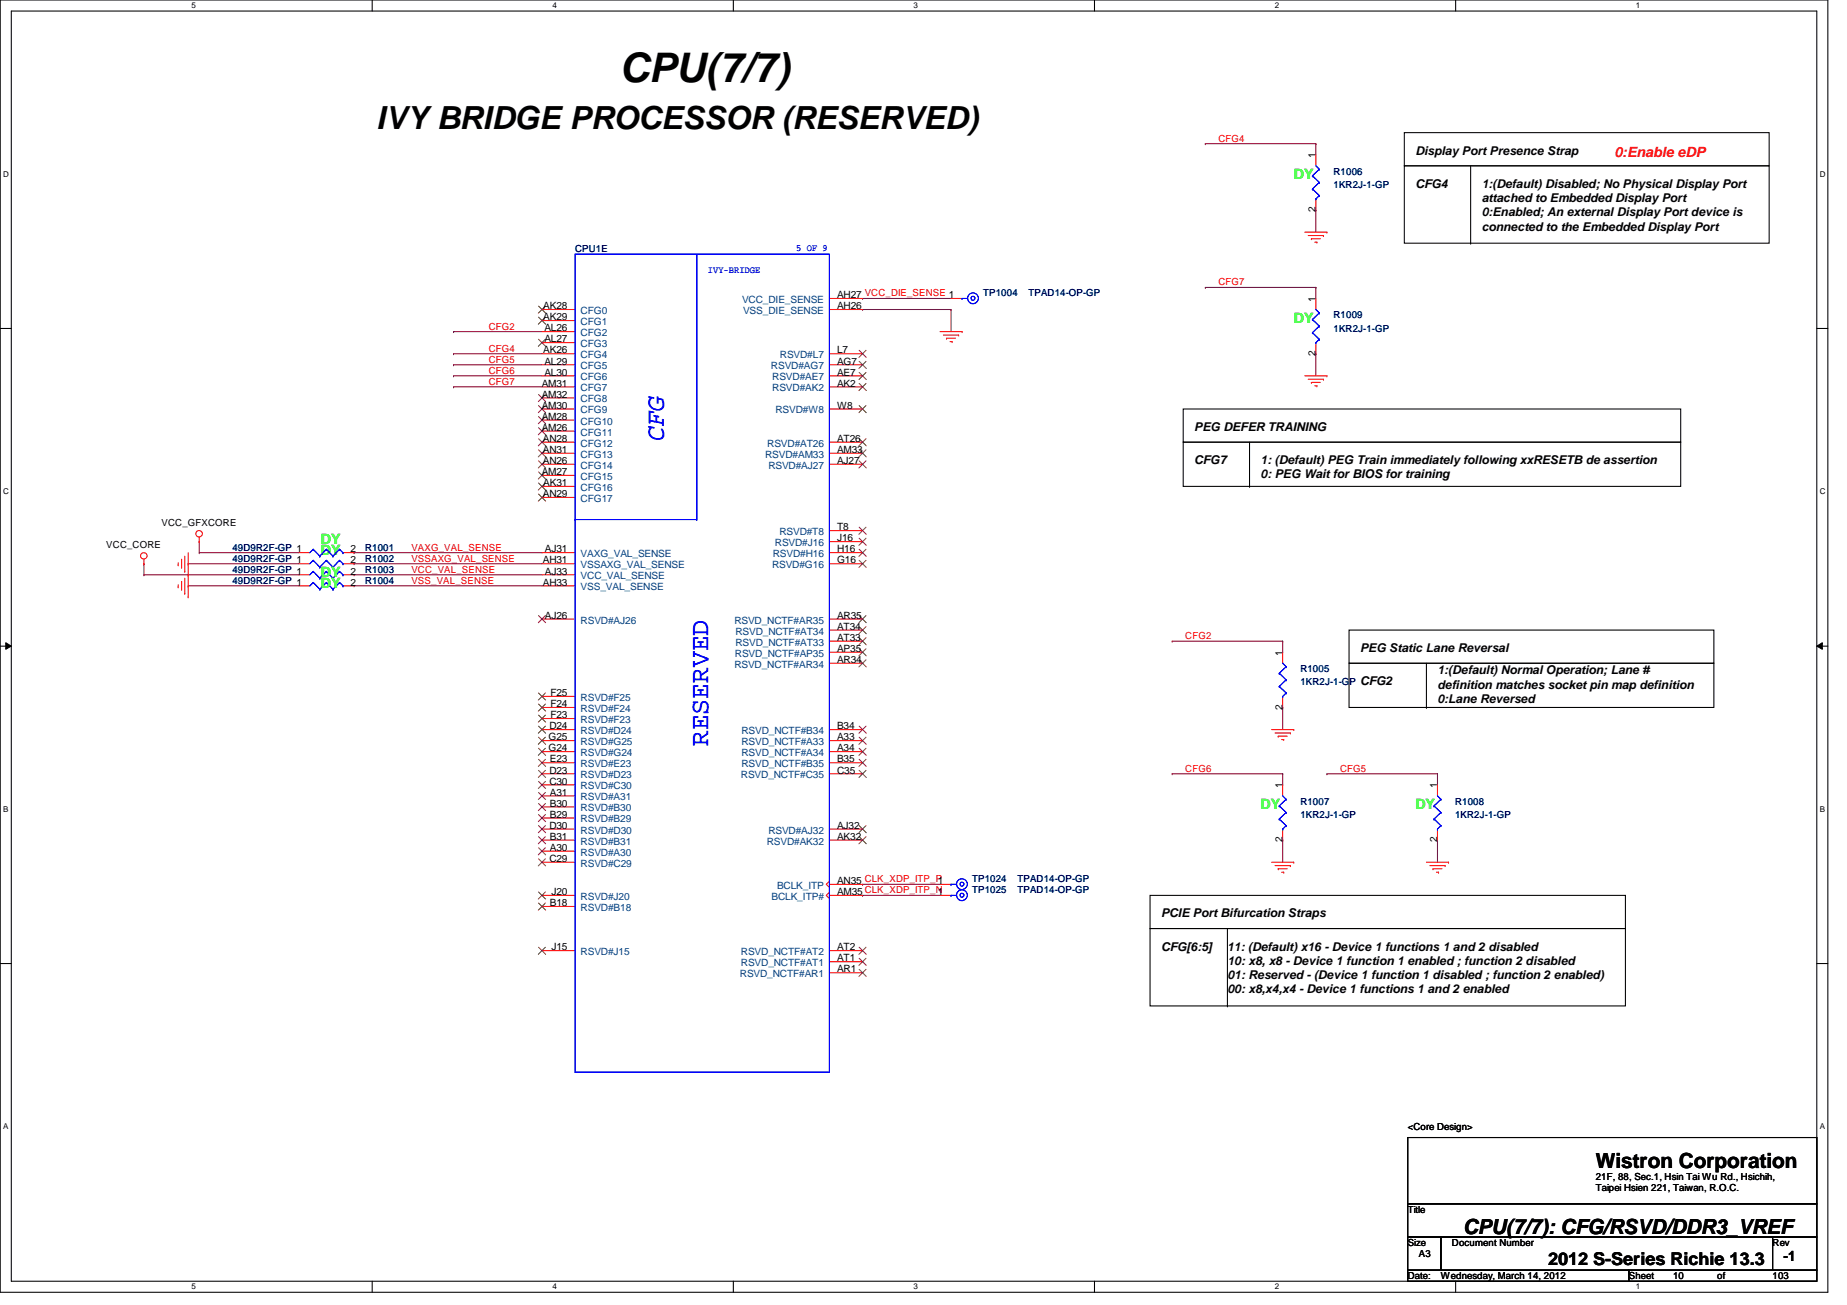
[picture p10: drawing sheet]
<svg xmlns="http://www.w3.org/2000/svg" width="297mm" height="210mm" viewBox="0 0 297 210" stroke-linecap="round" stroke-linejoin="round" font-family="sans-serif">
<defs><g id="words">
<text font-size="6.6" x="99.6" y="13.2">CPU(7/7)</text>
<text font-size="5.1" x="60.5" y="20.7">IVY BRIDGE PROCESSOR (RESERVED)</text>
<g font-size="4.2" fill="#00f">
<text x="106.8" y="71" transform="rotate(-90 106.8 71)">CFG</text>
<text x="113.9" y="120" transform="rotate(-90 113.9 120)">RESERVED</text>
</g>
<g font-size="3.3">
<text x="256.6" y="187.9">Wistron Corporation</text>
<text x="235.3" y="198.5">CPU(7/7): CFG/RSVD/DDR3_VREF</text>
</g>
<text font-size="2.8" x="249" y="203.5">2012 S-Series Richie 13.3</text>
<g font-size="2.3" fill="#0f0">
<text x="208.1" y="28.8">DY</text>
<text x="208.1" y="51.9">DY</text>
<text x="51.6" y="89.2">DY</text>
<text x="51.6" y="87.5">DY</text>
<text x="51.6" y="92.8">DY</text>
<text x="51.6" y="94.6">DY</text>
<text x="202.7" y="130.1">DY</text>
<text x="227.6" y="130.1">DY</text>
</g>
<text font-size="2.3" fill="#f00" x="259.6" y="25.2">0:Enable eDP</text>
<text font-size="2.3" x="286.8" y="202.9">-1</text>
<g font-size="1.9">
<text x="227.6" y="24.9">Display Port Presence Strap</text>
<text x="227.6" y="30.2">CFG4</text>
<text x="238.3" y="30.2">1:(Default) Disabled; No Physical Display Port</text>
<text x="238.3" y="32.5">attached to Embedded Display Port</text>
<text x="238.3" y="34.8">0:Enabled; An external Display Port device is</text>
<text x="238.3" y="37.1">connected to the Embedded Display Port</text>
<text x="192.1" y="69.3">PEG DEFER TRAINING</text>
<text x="192.1" y="74.7">CFG7</text>
<text x="202.7" y="74.7">1: (Default) PEG Train immediately following xxRESETB de assertion</text>
<text x="202.7" y="77">0: PEG Wait for BIOS for training</text>
<text x="218.7" y="104.9">PEG Static Lane Reversal</text>
<text x="218.7" y="110.2">CFG2</text>
<text x="231.2" y="108.5">1:(Default) Normal Operation; Lane #</text>
<text x="231.2" y="110.7">definition matches socket pin map definition</text>
<text x="231.2" y="113">0:Lane Reversed</text>
<text x="186.7" y="147.6">PCIE Port Bifurcation Straps</text>
<text x="186.7" y="152.9">CFG[6:5]</text>
<text x="197.3" y="152.9">11: (Default) x16 - Device 1 functions 1 and 2 disabled</text>
<text x="197.4" y="155.2">10: x8, x8 - Device 1 function 1 enabled ; function 2 disabled</text>
<text x="197.4" y="157.5">01: Reserved - (Device 1 function 1 disabled ; function 2 enabled)</text>
<text x="197.4" y="159.8">00: x8,x4,x4 - Device 1 functions 1 and 2 enabled</text>
</g>
<g font-size="1.6" fill="#f00">
<text x="196" y="22.8">CFG4</text>
<text x="196" y="45.9">CFG7</text>
<text x="78.6" y="53">CFG2</text>
<text x="78.6" y="56.6">CFG4</text>
<text x="78.6" y="58.3">CFG5</text>
<text x="78.6" y="60.1">CFG6</text>
<text x="78.6" y="61.9">CFG7</text>
<text x="66.2" y="88.6">VAXG_VAL_SENSE</text>
<text x="66.2" y="92.1">VCC_VAL_SENSE</text>
<text x="66.2" y="93.9">VSS_VAL_SENSE</text>
<text x="66.2" y="90.3">VSSAXG_VAL_SENSE</text>
<text x="190.6" y="102.8">CFG2</text>
<text x="190.6" y="124.1">CFG6</text>
<text x="215.5" y="124.1">CFG5</text>
</g>
<g font-size="1.6">
<text x="211.6" y="25.4" transform="rotate(-90 211.6 25.4)">1</text>
<text x="211.6" y="34.1" transform="rotate(-90 211.6 34.1)">2</text>
<text x="134.6" y="48">AH27 VCC_DIE_SENSE 1</text>
<text x="87.4" y="49.7">AK28</text>
<text x="87.4" y="51.5">AK29</text>
<text x="87.5" y="53.3">AL26</text>
<text x="134.6" y="49.7">AH26</text>
<text x="211.6" y="48.6" transform="rotate(-90 211.6 48.6)">1</text>
<text x="87.4" y="56.9">AK26</text>
<text x="87.5" y="55.1">AL27</text>
<text x="87.5" y="58.6">AL29</text>
<text x="134.6" y="58.6">AG7</text>
<text x="134.6" y="56.9">L7</text>
<text x="211.6" y="57.2" transform="rotate(-90 211.6 57.2)">2</text>
<text x="87.1" y="62.2">AM31</text>
<text x="87.1" y="64">AM32</text>
<text x="87.1" y="65.7">AM30</text>
<text x="87.5" y="60.4">AL30</text>
<text x="134.6" y="65.7">W8</text>
<text x="134.6" y="62.2">AK2</text>
<text x="134.6" y="60.4">AE7</text>
<text x="87.1" y="67.5">AM28</text>
<text x="87.1" y="69.3">AM26</text>
<text x="87.3" y="71.1">AN28</text>
<text x="134.6" y="71.1">AT26</text>
<text x="87.1" y="76.4">AM27</text>
<text x="87.3" y="72.9">AN31</text>
<text x="87.3" y="74.6">AN26</text>
<text x="134.6" y="72.9">AM33</text>
<text x="134.6" y="74.6">AJ27</text>
<text x="87.3" y="80">AN29</text>
<text x="87.4" y="78.2">AK31</text>
<text x="17.1" y="88.2">VCC_CORE</text>
<text x="26" y="84.7">VCC_GFXCORE</text>
<text x="56.4" y="88.9">2</text>
<text x="87.6" y="88.9">AJ31</text>
<text x="134.6" y="87.1">J16</text>
<text x="134.6" y="88.9">H16</text>
<text x="134.6" y="85.3">T8</text>
<text x="56.4" y="90.6">2</text>
<text x="56.4" y="92.4">2</text>
<text x="56.4" y="94.2">2</text>
<text x="87.3" y="90.6">AH31</text>
<text x="87.3" y="94.2">AH33</text>
<text x="87.6" y="92.4">AJ33</text>
<text x="134.6" y="90.6">G16</text>
<text x="87.6" y="99.5">AJ26</text>
<text x="134.6" y="101.3">AT34</text>
<text x="134.6" y="99.5">AR35</text>
<text x="134.6" y="103.1">AT33</text>
<text x="134.6" y="106.6">AR34</text>
<text x="134.6" y="104.9">AP35</text>
<text x="206.2" y="105.5" transform="rotate(-90 206.2 105.5)">1</text>
<text x="88.5" y="112">F25</text>
<text x="88.5" y="113.7">F24</text>
<text x="88.2" y="119.1">G25</text>
<text x="88.3" y="117.3">D24</text>
<text x="88.5" y="115.5">F23</text>
<text x="134.6" y="117.3">B34</text>
<text x="134.6" y="119.1">A33</text>
<text x="206.2" y="114.1" transform="rotate(-90 206.2 114.1)">2</text>
<text x="88.2" y="120.9">G24</text>
<text x="88.3" y="124.4">D23</text>
<text x="88.4" y="122.6">E23</text>
<text x="134.6" y="120.9">A34</text>
<text x="134.6" y="122.6">B35</text>
<text x="134.6" y="124.4">C35</text>
<text x="88.3" y="126.2">C30</text>
<text x="88.4" y="128">A31</text>
<text x="88.4" y="129.8">B30</text>
<text x="88.4" y="131.5">B29</text>
<text x="206.2" y="126.8" transform="rotate(-90 206.2 126.8)">1</text>
<text x="231.1" y="126.8" transform="rotate(-90 231.1 126.8)">1</text>
<text x="88.3" y="133.3">D30</text>
<text x="88.4" y="136.9">A30</text>
<text x="88.4" y="135.1">B31</text>
<text x="134.6" y="133.3">AJ32</text>
<text x="134.6" y="135.1">AK32</text>
<text x="206.2" y="135.5" transform="rotate(-90 206.2 135.5)">2</text>
<text x="231.1" y="135.5" transform="rotate(-90 231.1 135.5)">2</text>
<text x="88.3" y="138.6">C29</text>
<text x="88.7" y="144">J20</text>
<text x="134.6" y="142.2">AN35 CLK_XDP_ITP_P1</text>
<text x="134.6" y="144">AM35 CLK_XDP_ITP_N</text>
<text x="150.8" y="144">1</text>
<text x="88.4" y="145.8">B18</text>
<text x="88.7" y="152.9">J15</text>
<text x="134.6" y="152.9">AT2</text>
<text x="134.6" y="154.6">AT1</text>
<text x="134.6" y="156.4">AR1</text>
<text x="226.4" y="181.7">&lt;Core Design&gt;</text>
<text x="256.6" y="189.7">21F, 88, Sec.1, Hsin Tai Wu Rd., Hsichih,</text>
<text x="256.6" y="191.6">Taipei Hsien 221, Taiwan, R.O.C.</text>
<text x="226.4" y="195.1">Title</text>
<text x="226.4" y="200.4">Size</text>
<text x="228.2" y="202.2">A3</text>
<text x="233.5" y="200.4">Document Number</text>
<text x="285.1" y="200.4">Rev</text>
<text x="226.4" y="205.7">Date:</text>
<text x="231.7" y="205.7">Wednesday, March 14, 2012</text>
<text x="262" y="205.7">Sheet</text>
<text x="269.1" y="205.7">10</text>
<text x="276.2" y="205.7">of</text>
<text x="285.1" y="205.7">103</text>
</g>
<g font-size="1.6" fill="#000080">
<text x="214.5" y="28.1">R1006</text>
<text x="214.5" y="30.2">1KR2J-1-GP</text>
<text x="92.5" y="40.6">CPU1E</text>
<text x="158.1" y="47.7">TP1004</text>
<text x="165.4" y="47.7">TPAD14-OP-GP</text>
<text x="214.5" y="51.2">R1009</text>
<text x="214.5" y="53.3">1KR2J-1-GP</text>
<text x="37.4" y="88.6">49D9R2F-GP 1</text>
<text x="58.7" y="88.6">R1001</text>
<text x="37.4" y="90.3">49D9R2F-GP 1</text>
<text x="37.4" y="92.1">49D9R2F-GP 1</text>
<text x="37.4" y="93.9">49D9R2F-GP 1</text>
<text x="58.7" y="90.3">R1002</text>
<text x="58.7" y="92.1">R1003</text>
<text x="58.7" y="93.9">R1004</text>
<text x="209.1" y="108.1">R1005</text>
<text x="209.1" y="110.2">1KR2J-1-GP</text>
<text x="209.1" y="129.5">R1007</text>
<text x="209.1" y="131.6">1KR2J-1-GP</text>
<text x="234" y="129.5">R1008</text>
<text x="234" y="131.6">1KR2J-1-GP</text>
<text x="156.3" y="141.9">TP1024</text>
<text x="156.3" y="143.7">TP1025</text>
<text x="163.6" y="141.9">TPAD14-OP-GP</text>
<text x="163.6" y="143.7">TPAD14-OP-GP</text>
</g>
<g font-size="1.6" fill="#00f">
<text x="128.1" y="40.3">5 OF 9</text>
<text x="113.8" y="43.9">IVY-BRIDGE</text>
</g>
<g font-size="1.6" fill="#004080">
<text x="93.4" y="50.5">CFG0</text>
<text x="93.4" y="52.3">CFG1</text>
<text x="119.3" y="48.7">VCC_DIE_SENSE</text>
<text x="119.5" y="50.5">VSS_DIE_SENSE</text>
<text x="93.4" y="54.1">CFG2</text>
<text x="93.4" y="55.8">CFG3</text>
<text x="93.4" y="57.6">CFG4</text>
<text x="93.4" y="59.4">CFG5</text>
<text x="124" y="59.4">RSVD#AG7</text>
<text x="125.4" y="57.6">RSVD#L7</text>
<text x="93.4" y="61.2">CFG6</text>
<text x="93.4" y="62.9">CFG7</text>
<text x="93.4" y="64.7">CFG8</text>
<text x="124.2" y="62.9">RSVD#AK2</text>
<text x="124.2" y="61.2">RSVD#AE7</text>
<text x="93.4" y="66.5">CFG9</text>
<text x="93.4" y="68.3">CFG10</text>
<text x="93.4" y="70.1">CFG11</text>
<text x="93.4" y="71.8">CFG12</text>
<text x="123.4" y="71.8">RSVD#AT26</text>
<text x="124.7" y="66.5">RSVD#W8</text>
<text x="93.4" y="73.6">CFG13</text>
<text x="93.4" y="75.4">CFG14</text>
<text x="93.4" y="77.2">CFG15</text>
<text x="123.1" y="73.6">RSVD#AM33</text>
<text x="123.6" y="75.4">RSVD#AJ27</text>
<text x="93.4" y="79">CFG16</text>
<text x="93.4" y="80.7">CFG17</text>
<text x="93.4" y="89.6">VAXG_VAL_SENSE</text>
<text x="124.3" y="89.6">RSVD#H16</text>
<text x="124.6" y="87.8">RSVD#J16</text>
<text x="125.3" y="86.1">RSVD#T8</text>
<text x="93.4" y="91.4">VSSAXG_VAL_SENSE</text>
<text x="93.4" y="93.2">VCC_VAL_SENSE</text>
<text x="93.4" y="95">VSS_VAL_SENSE</text>
<text x="124.2" y="91.4">RSVD#G16</text>
<text x="93.4" y="100.3">RSVD#AJ26</text>
<text x="118.1" y="100.3">RSVD_NCTF#AR35</text>
<text x="118.1" y="107.4">RSVD_NCTF#AR34</text>
<text x="118.2" y="105.6">RSVD_NCTF#AP35</text>
<text x="118.3" y="102.1">RSVD_NCTF#AT34</text>
<text x="118.3" y="103.8">RSVD_NCTF#AT33</text>
<text x="93.4" y="112.7">RSVD#F25</text>
<text x="93.4" y="114.5">RSVD#F24</text>
<text x="93.4" y="118.1">RSVD#D24</text>
<text x="93.4" y="119.8">RSVD#G25</text>
<text x="93.4" y="116.3">RSVD#F23</text>
<text x="119.2" y="118.1">RSVD_NCTF#B34</text>
<text x="119.2" y="119.8">RSVD_NCTF#A33</text>
<text x="93.4" y="125.2">RSVD#D23</text>
<text x="93.4" y="121.6">RSVD#G24</text>
<text x="93.4" y="123.4">RSVD#E23</text>
<text x="119.2" y="125.2">RSVD_NCTF#C35</text>
<text x="119.2" y="121.6">RSVD_NCTF#A34</text>
<text x="119.2" y="123.4">RSVD_NCTF#B35</text>
<text x="93.4" y="127">RSVD#C30</text>
<text x="93.4" y="128.7">RSVD#A31</text>
<text x="93.4" y="130.5">RSVD#B30</text>
<text x="93.4" y="134.1">RSVD#D30</text>
<text x="93.4" y="132.3">RSVD#B29</text>
<text x="93.4" y="137.6">RSVD#A30</text>
<text x="93.4" y="135.8">RSVD#B31</text>
<text x="123.3" y="135.8">RSVD#AK32</text>
<text x="123.6" y="134.1">RSVD#AJ32</text>
<text x="93.4" y="139.4">RSVD#C29</text>
<text x="125" y="143">BCLK_ITP</text>
<text x="93.4" y="144.7">RSVD#J20</text>
<text x="93.4" y="146.5">RSVD#B18</text>
<text x="124.1" y="144.7">BCLK_ITP#</text>
<text x="93.4" y="153.6">RSVD#J15</text>
<text x="119.2" y="153.6">RSVD_NCTF#AT2</text>
<text x="119.2" y="155.4">RSVD_NCTF#AT1</text>
<text x="119" y="157.2">RSVD_NCTF#AR1</text>
</g>
<g font-size="1.3">
<text x="30.8" y="1.3">5</text>
<text x="88.9" y="1.3">4</text>
<text x="146.9" y="1.3">3</text>
<text x="205" y="1.3">2</text>
<text x="263.1" y="1.3">1</text>
<text x=".5" y="28.4">D</text>
<text x="292.6" y="28.4">D</text>
<text x=".5" y="79.5">C</text>
<text x="292.6" y="79.5">C</text>
<text x=".5" y="130.6">B</text>
<text x="292.6" y="130.6">B</text>
<text x=".5" y="181.7">A</text>
<text x="292.6" y="181.7">A</text>
<text x="30.8" y="207.4">5</text>
<text x="88.9" y="207.4">4</text>
<text x="146.9" y="207.4">3</text>
<text x="205" y="207.4">2</text>
<text x="263.1" y="207.4">1</text>
</g>
</g></defs>
<path d="M0 0h294v207.9h-294zM1.8 1.8h290.4v204.3h-290.4z" fill="none" stroke="#000" stroke-width=".17"/>
<g fill="#fff">
<path d="M30.8 .2h.7v1.4h-.7z"/>
<path d="M30.8 206.2h.7v1.4h-.7z"/>
</g>
<path d="M59.9 0v1.8M59.9 206.1v1.8" fill="none" stroke="#000" stroke-width=".17"/>
<g fill="#fff">
<path d="M88.9 .2h.6v1.4h-.6z"/>
<path d="M88.9 206.2h.6v1.4h-.6z"/>
</g>
<path d="M117.9 0v1.8M117.9 206.1v1.8" fill="none" stroke="#000" stroke-width=".17"/>
<g fill="#fff">
<path d="M146.9 .2h.7v1.4h-.7z"/>
<path d="M146.9 206.2h.7v1.4h-.7z"/>
</g>
<path d="M176 0v1.8M176 206.1v1.8" fill="none" stroke="#000" stroke-width=".17"/>
<g fill="#fff">
<path d="M205 .2h.7v1.4h-.7z"/>
<path d="M205 206.2h.7v1.4h-.7z"/>
</g>
<path d="M234.1 0v1.8M234.1 206.1v1.8" fill="none" stroke="#000" stroke-width=".17"/>
<g fill="#fff">
<path d="M263.1 .2h.7v1.4h-.7z"/>
<path d="M263.1 206.2h.7v1.4h-.7z"/>
<path d="M.5 27.3h.9v1.4h-.9z"/>
<path d="M292.6 27.3h.9v1.4h-.9z"/>
<path d="M.5 78.4h.9v1.4h-.9z"/>
<path d="M292.6 78.4h.9v1.4h-.9z"/>
</g>
<path d="M0 52.8h1.8M292.2 52.8h1.8" fill="none" stroke="#000" stroke-width=".17"/>
<g fill="#fff">
<path d="M.5 129.5h.8v1.4h-.8z"/>
<path d="M292.6 129.5h.9v1.4h-.9z"/>
</g>
<path d="M0 103.9h1.8M292.2 103.9h1.8" fill="none" stroke="#000" stroke-width=".17"/>
<path d="M.9 103.4l.9 .5-.9 .5zM292.2 103.9l.9-.5v1z" fill="#000"/>
<path d="M.9 103.4l.9 .5-.9 .5zM292.2 103.9l.9-.5v1z" fill="none" stroke="#000" stroke-width=".16"/>
<g fill="#fff">
<path d="M.5 180.5h.8v1.4h-.8z"/>
<path d="M292.6 180.5h.9v1.4h-.9z"/>
</g>
<g fill="none" stroke="#000" stroke-width=".17">
<path d="M225.8 26.7h58.7v12.4h-58.7zM225.8 21.3h58.7v5.4h-58.7zM236.5 39.1h.1M236.5 26.7v12.4M190.3 65.8h80v5.3h-80zM190.3 71.1h80v7.1h-80zM201 78.2h.1M201 71.1v7.1M217 106.7h58.6v7.1h-58.6zM217 101.3h58.6v5.4h-58.6zM229.4 113.8h.1M229.4 106.7v7.1"/>
<path d="M0 155h1.8M185 144h76.4v5.4h-76.4zM185 149.4h76.4v12.4h-76.4zM197.4 149.4v12.4M292.2 155h1.8M197.4 161.8h.1M226.4 183h65.8v10.6h-65.8zM226.4 193.6h65.8v5.4h-65.8zM226.4 199h5.3v5.3h-5.3zM231.7 199h53.4v5.3h-53.4zM285.1 199h7.1v5.3h-7.1zM226.4 204.3h35.6v1.8h-35.6z"/>
<path d="M262 204.3h30.2v1.8h-30.2z"/>
</g>
<g fill="none" stroke="#800040" stroke-width=".17">
<path d="M193.8 23.1h.1M193.8 23.1h17.8M211.6 23.1h.1M211.6 33.8h.1M211.6 23.1v1.8M211.6 33.8v3.5M72.9 53.3h.1M72.9 56.9h.1M72.9 58.7h.1M72.9 53.3h14.3M72.9 56.9h14.3M72.9 58.7h14.3"/>
<path d="M138.7 49.8h.1M138.7 48h.1M138.7 49.8h14.2M138.7 48h14.2M152.9 49.8h.1M152.9 49.8v3.5M193.8 46.2h.1M193.8 46.2h17.8M211.6 46.2h.1M211.6 56.9h.1M211.6 46.2v1.8M211.6 56.9v3.6"/>
<path d="M72.9 60.5h.1M72.9 62.2h.1M72.9 60.5h14.3M72.9 62.2h14.3M23.2 90.7h.1M23.2 92.5h.1M23.2 92.5h24.8M23.2 90.7v1.8M30.3 90.7h.1M30.3 94.2h.1M30.3 90.7h17.7M30.3 94.2h17.7"/>
<path d="M32 87.1h.1M32 88.9h.1M32 88.9h16M32 87.1v1.8M56.9 92.5h.1M56.9 94.2h.1M56.9 88.9h.1M56.9 90.7h.1M56.9 92.5h30.3M56.9 90.7h30.3M56.9 94.2h30.3M56.9 88.9h30.3"/>
<path d="M188.5 103.1h.1M188.5 103.1h17.8M206.3 103.1h.1M206.3 113.8h.1M206.3 103.1v1.8M206.3 113.8v3.5M188.5 124.5h.1M188.5 124.5h17.8M206.3 124.5h.1M206.3 135.1h.1M206.3 124.5v1.7M206.3 135.1v3.6"/>
<path d="M213.4 124.5h.1M213.4 124.5h17.8M231.2 124.5h.1M231.2 135.1h.1M231.2 124.5v1.7M231.2 135.1v3.6M138.7 142.2h.1M138.7 144h.1M138.7 142.2h12.5M138.7 144h12.5"/>
</g>
<g fill="none" stroke="#f00" stroke-width=".17">
<path d="M209.8 37.3h3.6M210.4 37.9h2.4M210.9 38.4h.1M210.9 38.4h1.4M211.5 38.9h.3M211.6 24.9v1.8M211.6 32v1.8M211.8 38.9h.1M212.8 37.9h.1M213.4 37.3h.1M87.2 53.3h5.3M87.2 49.8h5.3"/>
<path d="M87.2 51.6h5.3M87.2 55.1h5.3M87.2 56.9h5.3M87.2 58.7h5.3M133.4 48h5.3M133.4 49.8h5.3M133.4 56.9h5.3M133.4 58.7h5.3M151.2 53.3h3.5M151.7 53.9h2.5M152.2 54.4h.1M152.2 54.4h1.5"/>
<path d="M152.8 54.9h.3M152.9 48h1.8M153.1 54.9h.1M154.2 53.9h.1M154.7 53.3h.1M211.6 48v1.8M211.6 55.1v1.8M87.2 60.5h5.3M87.2 62.2h5.3M87.2 64h5.3M87.2 65.8h5.3M87.2 67.6h5.3"/>
<path d="M87.2 69.3h5.3M87.2 71.1h5.3M87.2 72.9h5.3M87.2 74.7h5.3M87.2 76.5h5.3M87.2 78.2h5.3M133.4 60.5h5.3M133.4 62.2h5.3M133.4 65.8h5.3M133.4 71.1h5.3M133.4 72.9h5.3M133.4 74.7h5.3"/>
<path d="M209.8 60.5h3.6M210.4 61h2.4M210.9 61.5h.1M210.9 61.5h1.4M211.5 62.1h.3M211.8 62.1h.1M212.8 61h.1M213.4 60.5h.1M23.2 90.7h.1M23.2 90v.7M28.7 90.8h.1M28.7 94.4h.1"/>
<path d="M28.7 90.5v.3M28.7 94.1v.3M29.2 90h.1M29.2 93.5h.1M29.2 90v1.4M29.2 93.5v1.5M29.7 91.9h.1M29.7 95.5h.1M29.7 89.5v2.4M29.7 93v2.5M30.3 92.5h.1M30.3 96h.1"/>
<path d="M30.3 88.9v7.1M32 87.1h.1M32 86.4v.7M48 90.7h1.8M48 92.5h1.8M48 94.2h1.8M48 88.9h1.8M55.2 90.7h1.7M55.2 92.5h1.7M55.2 94.2h1.7M55.2 88.9h1.7M87.2 90.7h5.3"/>
<path d="M87.2 92.5h5.3M87.2 94.2h5.3M87.2 80h5.3M87.2 88.9h5.3M87.2 99.6h5.3M133.4 90.7h5.3M133.4 87.1h5.3M133.4 88.9h5.3M133.4 99.6h5.3M133.4 85.3h5.3M87.2 117.3h5.3M87.2 119.1h5.3"/>
<path d="M87.2 112h5.3M87.2 113.8h5.3M87.2 115.6h5.3M133.4 117.3h5.3M133.4 101.3h5.3M133.4 103.1h5.3M133.4 106.7h5.3M133.4 119.1h5.3M133.4 104.9h5.3M204.5 117.3h3.6M205.1 117.9h2.4M205.6 118.4h.1"/>
<path d="M205.6 118.4h1.4M206.1 119h.4M206.3 104.9v1.8M206.3 112v1.8M206.5 119h.1M207.5 117.9h.1M208.1 117.3h.1M87.2 138.7h5.3M87.2 120.9h5.3M87.2 122.7h5.3M87.2 124.5h5.3M87.2 133.3h5.3"/>
<path d="M87.2 135.1h5.3M87.2 126.2h5.3M87.2 128h5.3M87.2 129.8h5.3M87.2 131.6h5.3M87.2 136.9h5.3M133.4 120.9h5.3M133.4 122.7h5.3M133.4 124.5h5.3M133.4 133.3h5.3M133.4 135.1h5.3M204.5 138.7h3.6"/>
<path d="M205.1 139.2h2.4M205.6 139.7h.1M205.6 139.7h1.4M206.3 126.2v1.8M206.3 133.3v1.8M207.5 139.2h.1M208.1 138.7h.1M229.4 138.7h3.6M230 139.2h2.4M230.5 139.7h.1M230.5 139.7h1.4M231.2 126.2v1.8"/>
<path d="M231.2 133.3v1.8M232.4 139.2h.1M233 138.7h.1M87.2 144h5.3M87.2 152.9h5.3M87.2 145.8h5.3M133.4 142.2h5.3M133.4 144h5.3M133.4 152.9h5.3M133.4 154.7h5.3M133.4 156.5h5.3M133.4 141.7l-.5 .5 .5 .5"/>
<path d="M133.4 143.5l-.5 .5 .5 .5M151.2 142.2h1.7M151.2 144h1.7M206.1 140.3h.4M206.5 140.3h.1M231 140.3h.3M231.3 140.3h.1"/>
<circle cx="23.1" cy="89.4" r=".52"/>
<circle cx="32" cy="85.8" r=".52"/>
</g>
<g fill="none" stroke="#00f" stroke-width=".17">
<path d="M211.1 28.3h.1M211.1 30.4h.1M211.1 28.3l1.1 1M211.1 30.4l1.1 1.1M211.6 32h.1M211.6 26.7l.6 .5M212.2 27.2h.1M212.2 29.3h.1M212.2 31.5h.1M212.2 27.2l-1.1 1.1M212.2 29.3l-1.1 1.1M212.2 31.5l-.6 .5"/>
<path d="M92.5 40.9h40.9v131.6h-40.9zM112.1 40.9v42.7M154.7 48h.1M154.7 48h.9M211.1 51.4h.1M211.1 53.5h.1M211.1 51.4l1.1 1.1M211.1 53.5l1.1 1.1M211.6 55.1h.1M211.6 49.8l.6 .5M212.2 50.3h.1M212.2 52.5h.1"/>
<path d="M212.2 54.6h.1M212.2 50.3l-1.1 1.1M212.2 52.5l-1.1 1M212.2 54.6l-.6 .5M50.4 90.1h.1M50.4 91.9h.1M50.4 93.7h.1M50.4 88.3h.1M50.4 90.1l-.6 .6M50.4 90.1l1 1.1M50.4 91.9l-.6 .6M50.4 91.9l1 1.1"/>
<path d="M50.4 93.7l-.6 .5M50.4 93.7l1 1.1M50.4 88.3l-.6 .6M50.4 88.3l1 1.2M51.4 91.2h.1M51.4 93h.1M51.4 94.8h.1M51.4 89.5h.1M52.5 90.1h.1M52.5 91.9h.1M52.5 93.7h.1M52.5 88.3h.1"/>
<path d="M52.5 90.1l-1.1 1.1M52.5 90.1l1 1.1M52.5 91.9l-1.1 1.1M52.5 91.9l1 1.1M52.5 93.7l-1.1 1.1M52.5 93.7l1 1.1M52.5 88.3l-1.1 1.2M52.5 88.3l1 1.2M53.5 91.2h.1M53.5 93h.1M53.5 94.8h.1M53.5 89.5h.1"/>
<path d="M54.6 90.1h.1M54.6 91.9h.1M54.6 93.7h.1M54.6 88.3h.1M54.6 90.1l-1.1 1.1M54.6 90.1l.6 .6M54.6 91.9l-1.1 1.1M54.6 91.9l.6 .6M54.6 93.7l-1.1 1.1M54.6 93.7l.6 .5M54.6 88.3l-1.1 1.2M54.6 88.3l.6 .6"/>
<path d="M55.2 90.7h.1M55.2 92.5h.1M55.2 94.2h.1M55.2 88.9h.1M92.5 83.6h.1M92.5 83.6h19.6M112.1 83.6h.1M205.7 108.3h.1M205.7 110.4h.1M205.7 108.3l1.1 1M205.7 110.4l1.1 1.1M206.3 112h.1"/>
<path d="M206.3 106.7l.5 .5M206.8 107.2h.1M206.8 109.3h.1M206.8 111.5h.1M206.8 107.2l-1.1 1.1M206.8 109.3l-1.1 1.1M206.8 111.5l-.5 .5M205.7 129.6h.1M205.7 131.7h.1M205.7 129.6l1.1 1.1M205.7 131.7l1.1 1.1M206.3 133.3h.1"/>
<path d="M206.3 128l.5 .6M206.8 128.6h.1M206.8 130.7h.1M206.8 132.8h.1M206.8 128.6l-1.1 1M206.8 130.7l-1.1 1M206.8 132.8l-.5 .5M230.6 129.6h.1M230.6 131.7h.1M230.6 129.6l1.1 1.1M230.6 131.7l1.1 1.1M231.2 133.3h.1"/>
<path d="M231.2 128l.5 .6M231.7 128.6h.1M231.7 130.7h.1M231.7 132.8h.1M231.7 128.6l-1.1 1M231.7 130.7l-1.1 1M231.7 132.8l-.5 .5M152.9 142.2h.1M152.9 144h.1M152.9 142.2h.9M152.9 144h.9"/>
<circle cx="156.5" cy="48" r=".32"/>
<circle cx="156.5" cy="48" r=".87"/>
<circle cx="154.7" cy="142.2" r=".32"/>
<circle cx="154.7" cy="144" r=".32"/>
<circle cx="154.7" cy="142.2" r=".87"/>
<circle cx="154.7" cy="144" r=".87"/>
</g>
<g fill="none" stroke="#804000" stroke-width=".16">
<path d="M86.6 49.2l1.2 1.2M86.6 51l1.2 1.2M86.6 54.6l1.2 1.1M87.7 49.2l-1.1 1.2M87.7 51l-1.1 1.2M87.7 54.6l-1.1 1.1M138.2 59.9l1.1 1.1M138.2 58.1l1.1 1.2M138.2 56.3l1.1 1.2M139.3 59.9l-1.2 1.1M139.3 58.1l-1.2 1.2M139.3 56.3l-1.2 1.2"/>
<path d="M86.6 63.5l1.2 1.1M86.6 65.2l1.2 1.2M86.6 67l1.2 1.2M86.6 68.8l1.2 1.1M86.6 70.6l1.2 1.1M86.6 72.3l1.2 1.2M86.6 74.1l1.2 1.2M86.6 75.9l1.2 1.1M86.6 77.7l1.2 1.1M86.6 79.5l1.2 1.1M87.7 63.5l-1.1 1.1M87.7 65.2l-1.1 1.2"/>
<path d="M87.7 67l-1.1 1.2M87.7 68.8l-1.1 1.1M87.7 70.6l-1.1 1.1M87.7 72.3l-1.1 1.2M87.7 74.1l-1.1 1.2M87.7 75.9l-1.1 1.1M87.7 77.7l-1.1 1.1M87.7 79.5l-1.1 1.1M138.2 72.3l1.1 1.2M138.2 74.1l1.1 1.2M138.2 65.2l1.1 1.2M138.2 70.6l1.1 1.1"/>
<path d="M138.2 61.7l1.1 1.1M139.3 72.3l-1.2 1.2M139.3 74.1l-1.2 1.2M139.3 61.7l-1.2 1.1M139.3 65.2l-1.2 1.2M139.3 70.6l-1.2 1.1M86.6 99l1.2 1.2M87.7 99l-1.1 1.2M138.2 86.6l1.1 1.1M138.2 88.3l1.1 1.2M138.2 90.1l1.1 1.2M138.2 99l1.1 1.2"/>
<path d="M138.2 84.8l1.1 1.1M139.3 86.6l-1.2 1.1M139.3 88.3l-1.2 1.2M139.3 90.1l-1.2 1.2M139.3 99l-1.2 1.2M139.3 84.8l-1.2 1.1M86.6 111.5l1.2 1.1M86.6 113.2l1.2 1.2M86.6 116.8l1.2 1.1M86.6 118.6l1.2 1.1M86.6 115l1.2 1.2M87.7 111.5l-1.1 1.1"/>
<path d="M87.7 113.2l-1.1 1.2M87.7 116.8l-1.1 1.1M87.7 118.6l-1.1 1.1M87.7 115l-1.1 1.2M138.2 100.8l1.1 1.1M138.2 102.6l1.1 1.1M138.2 106.1l1.1 1.2M138.2 116.8l1.1 1.1M138.2 118.6l1.1 1.1M138.2 104.4l1.1 1.1M139.3 100.8l-1.2 1.1M139.3 102.6l-1.2 1.1"/>
<path d="M139.3 106.1l-1.2 1.2M139.3 116.8l-1.2 1.1M139.3 118.6l-1.2 1.1M139.3 104.4l-1.2 1.1M86.6 125.7l1.2 1.1M86.6 123.9l1.2 1.2M86.6 127.5l1.2 1.1M86.6 129.2l1.2 1.2M86.6 132.8l1.2 1.1M86.6 131l1.2 1.2M86.6 136.4l1.2 1.1M86.6 134.6l1.2 1.1"/>
<path d="M86.6 138.1l1.2 1.2M86.6 120.4l1.2 1.1M86.6 122.1l1.2 1.2M87.7 123.9l-1.1 1.2M87.7 125.7l-1.1 1.1M87.7 138.1l-1.1 1.2M87.7 127.5l-1.1 1.1M87.7 129.2l-1.1 1.2M87.7 132.8l-1.1 1.1M87.7 131l-1.1 1.2M87.7 136.4l-1.1 1.1M87.7 134.6l-1.1 1.1"/>
<path d="M87.7 120.4l-1.1 1.1M87.7 122.1l-1.1 1.2M138.2 120.4l1.1 1.1M138.2 122.1l1.1 1.2M138.2 123.9l1.1 1.2M138.2 132.8l1.1 1.1M138.2 134.6l1.1 1.1M139.3 120.4l-1.2 1.1M139.3 122.1l-1.2 1.2M139.3 123.9l-1.2 1.2M139.3 132.8l-1.2 1.1M139.3 134.6l-1.2 1.1"/>
<path d="M86.6 152.4l1.2 1.1M86.6 143.5l1.2 1.1M86.6 145.2l1.2 1.2M87.7 152.4l-1.1 1.1M87.7 143.5l-1.1 1.1M87.7 145.2l-1.1 1.2M138.2 152.4l1.1 1.1M138.2 154.1l1.1 1.2M138.2 155.9l1.1 1.2M139.3 152.4l-1.2 1.1M139.3 154.1l-1.2 1.2M139.3 155.9l-1.2 1.2"/>
</g>
<use href="#words"/>
</svg>
